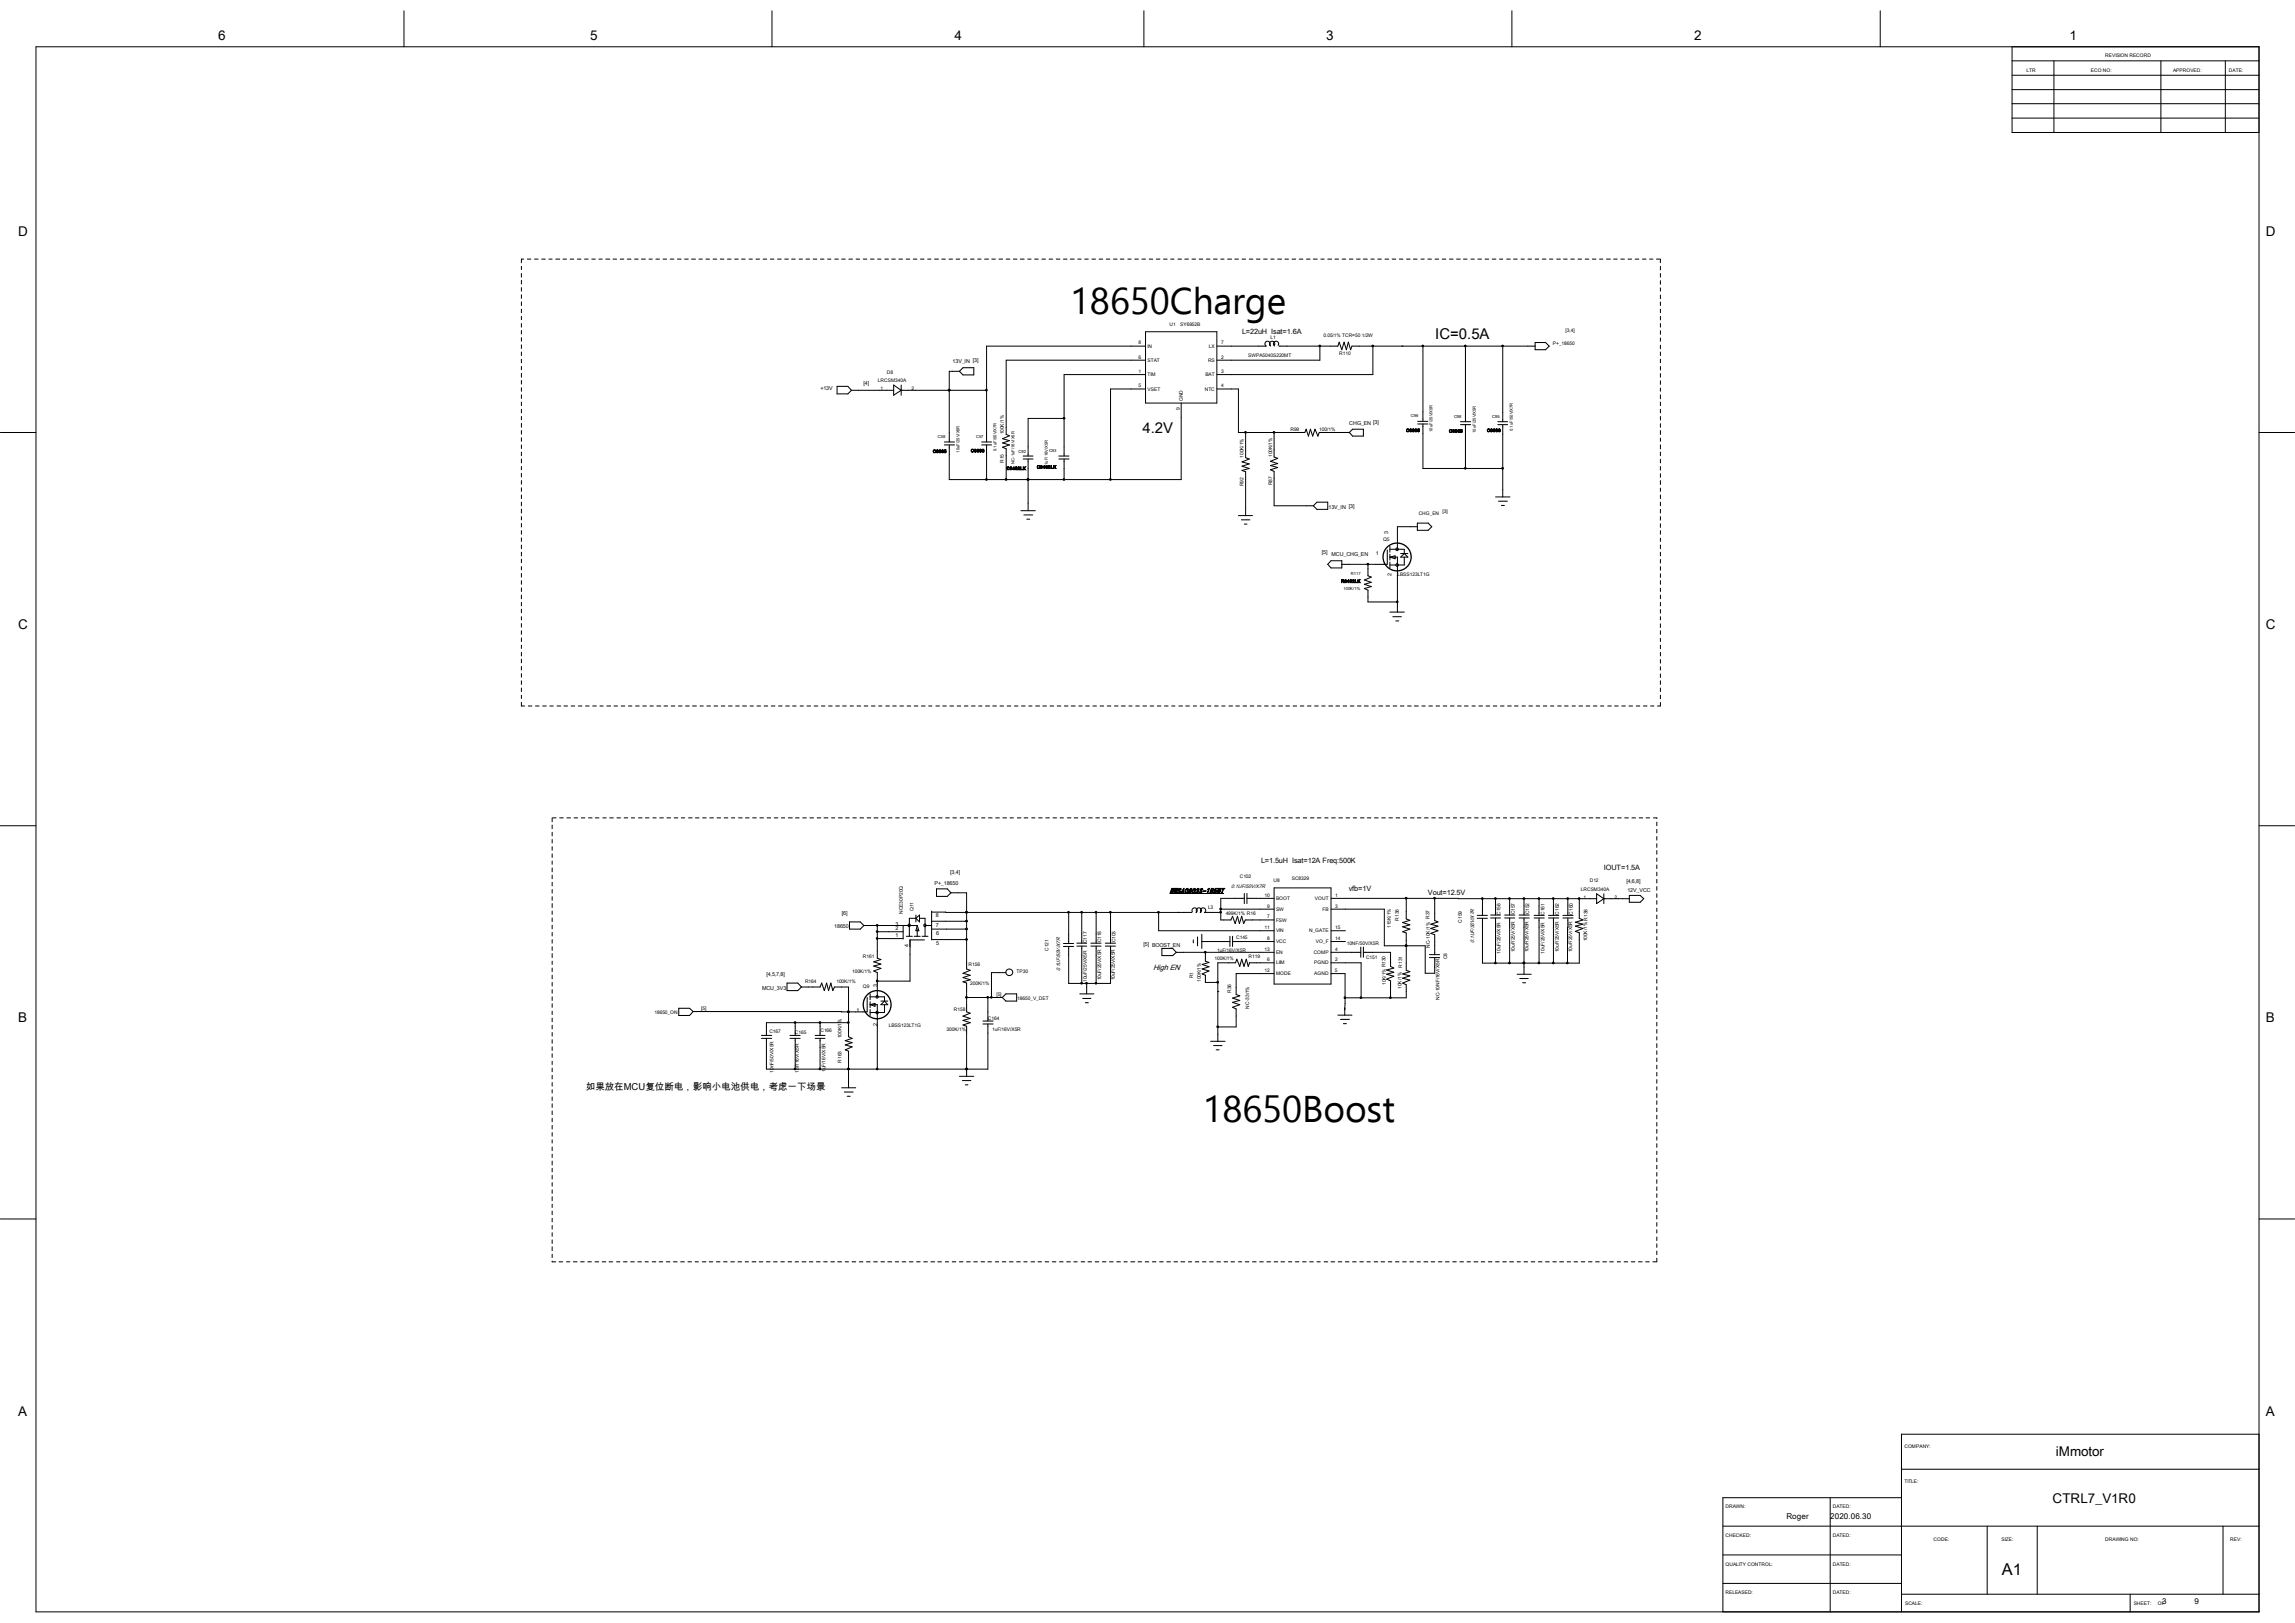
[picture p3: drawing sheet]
<svg xmlns="http://www.w3.org/2000/svg" width="297mm" height="210mm" viewBox="0 0 297 210" stroke-linecap="round" stroke-linejoin="round" font-family="sans-serif">
<defs><g id="words">
<g font-size="4.8">
<text x="138.5" y="40.6">18650Charge</text>
<text x="155.6" y="145.2">18650Boost</text>
</g>
<text font-size="2.1" x="259.1" y="203.8">A1</text>
<g font-size="1.9">
<text x="185.7" y="43.9">IC=0.5A</text>
<text x="147.9" y="56">4.2V</text>
</g>
<g font-size="1.7">
<text x="28.2" y="5.1">6</text>
<text x="76.4" y="5.1">5</text>
<text x="123.5" y="5.1">4</text>
<text x="171.6" y="5.1">3</text>
<text x="219.2" y="5.1">2</text>
<text x="267.8" y="5.1">1</text>
<text x="2.4" y="30.6">D</text>
<text x="293.2" y="30.6">D</text>
<text x="2.4" y="81.4">C</text>
<text x="293.2" y="81.4">C</text>
<text x="2.4" y="132.3">B</text>
<text x="293.2" y="132.3">B</text>
<text x="2.4" y="183.2">A</text>
<text x="293.2" y="183.2">A</text>
<text x="266.1" y="188.4">iMmotor</text>
<text x="265.6" y="194.4">CTRL7_V1R0</text>
</g>
<text font-size="1.2" x="75.8" y="141.1">如果放在MCU复位断电，影响小电池供电，考虑一下场景</text>
<g font-size="1">
<text x="149.2" y="125.5">High EN</text>
<text x="231.2" y="196.5">Roger</text>
<text x="236.9" y="196.5">2020.06.30</text>
<text x="279.8" y="207.6">3</text>
<text x="284" y="207.6">9</text>
</g>
<g font-size=".9">
<text x="160.7" y="43.2">L=22uH Isat=1.6A</text>
<text x="163.2" y="111.7">L=1.5uH Isat=12A Freq:500K</text>
<text x="207.6" y="112.6">IOUT=1.5A</text>
<text x="151.4" y="115.6">MWSA0603S-1R5MT</text>
<text x="174.5" y="115.4">vfb=1V</text>
<text x="184.8" y="115.8">Vout=12.5V</text>
</g>
<g font-size=".7">
<text x="123.3" y="47">13V_IN [3]</text>
<text x="106.2" y="50.5">+13V</text>
<text x="111.8" y="49.9">[4]</text>
<text x="174.6" y="55">CHG_EN [3]</text>
<text x="171.9" y="65.8">13V_IN [3]</text>
<text x="171.1" y="71.7">[5]</text>
<text x="172.3" y="71.9">MCU_CHG_EN</text>
<text x="178.1" y="71.8">1</text>
<text x="179.7" y="69.1" transform="rotate(-90 179.7 69.1)">3</text>
<text x="180.1" y="74.5" transform="rotate(-90 180.1 74.5)">2</text>
<text x="123" y="113.1">[3,4]</text>
<text x="109" y="118.4">[6]</text>
<text x="115.9" y="119.8">3</text>
<text x="120.9" y="114.6">P+_18650</text>
<text x="121.1" y="118.7">8</text>
<text x="121.1" y="119.9">7</text>
<text x="159.3" y="114.9">0.1UF/50V/X7R</text>
<text x="210.5" y="114.3">[4,6,8]</text>
<text x="210.6" y="115.5">12V_VCC</text>
<text x="107.9" y="120.1">18650</text>
<text x="115.9" y="121.2">1</text>
<text x="115.9" y="120.4">2</text>
<text x="117.6" y="122.6" transform="rotate(-90 117.6 122.6)">4</text>
<text x="121.2" y="120.9">6</text>
<text x="121.2" y="122.3">5</text>
<text x="137.2" y="125.7" transform="rotate(-90 137.2 125.7)">0.1UF/50V/X7R</text>
<text x="148" y="122.5">[5] BOOST_EN</text>
<text x="190.8" y="122" transform="rotate(-90 190.8 122)">0.1UF/50V/X7R</text>
<text x="98.6" y="128.1">MCU_3V3</text>
<text x="99.2" y="126.3">[4,5,7,8]</text>
<text x="110.8" y="130.9">1</text>
<text x="113.5" y="127.7" transform="rotate(-90 113.5 127.7)">3</text>
<text x="113.5" y="132.7" transform="rotate(-90 113.5 132.7)">2</text>
</g>
<g font-size=".6">
<text x="262.3" y="9.3">LTR</text>
<text x="270.6" y="9.3">ECO NO:</text>
<text x="272.5" y="7.4">REVISION RECORD</text>
<text x="281.2" y="9.3">APPROVED:</text>
<text x="288.5" y="9.3">DATE:</text>
<text x="147.3" y="46.4">6</text>
<text x="147.3" y="44.6">8</text>
<text x="148.5" y="46.8">STAT</text>
<text x="148.5" y="45">IN</text>
<text x="151.3" y="42.2">U1</text>
<text x="152.7" y="42.1">SY6952B</text>
<text x="156.3" y="46.8">RS</text>
<text x="156.5" y="45">LX</text>
<text x="158" y="46.4">2</text>
<text x="158" y="44.6">7</text>
<text x="161.5" y="46.1">SWPA5040S220MT</text>
<text x="164.4" y="43.9">L1</text>
<text x="171.3" y="43.6">0.05/1% TCR=50 1/2W</text>
<text x="173.3" y="46">R110</text>
<text x="201" y="44.7">P+_18650</text>
<text x="202.6" y="42.9">[3,4]</text>
<text x="113.6" y="49.5">LRCSM340A</text>
<text x="114" y="50.5">1</text>
<text x="114.8" y="48.3">D8</text>
<text x="118" y="50.5">2</text>
<text x="147.3" y="48.3">1</text>
<text x="147.3" y="50.1">5</text>
<text x="148.5" y="48.7">TIM</text>
<text x="148.5" y="50.5">VSET</text>
<text x="152.7" y="53.1" transform="rotate(-90 152.7 53.1)">9</text>
<text x="153.1" y="51.9" transform="rotate(-90 153.1 51.9)">GND</text>
<text x="155.9" y="50.5">NTC</text>
<text x="156" y="48.7">BAT</text>
<text x="158" y="48.3">3</text>
<text x="158" y="50.1">4</text>
<text x="129.9" y="59.9" transform="rotate(-90 129.9 59.9)">R15</text>
<text x="129.9" y="56.2" transform="rotate(-90 129.9 56.2)">100K/1%</text>
<text x="160.9" y="59.2" transform="rotate(-90 160.9 59.2)">100K/1%</text>
<text x="164.6" y="59.1" transform="rotate(-90 164.6 59.1)">100K/1%</text>
<text x="167" y="55.7">R99</text>
<text x="170.7" y="55.7">100/1%</text>
<text x="160.9" y="62.9" transform="rotate(-90 160.9 62.9)">R92</text>
<text x="164.6" y="62.8" transform="rotate(-90 164.6 62.8)">R87</text>
<text x="179" y="70">Q5</text>
<text x="183.6" y="66.6">CHG_EN</text>
<text x="186.7" y="66.4">[3]</text>
<text x="180.8" y="74.6">LBSS123LT1G</text>
<text x="160.4" y="113.6">C102</text>
<text x="167.2" y="113.9">SC8329</text>
<text x="116.8" y="118.3" transform="rotate(-90 116.8 118.3)">NCE30P20Q</text>
<text x="118.2" y="117.9" transform="rotate(-90 118.2 117.9)">Q11</text>
<text x="156.3" y="117.6">L3</text>
<text x="158.6" y="118.4">499K/1% R16</text>
<text x="163.7" y="116.1">10</text>
<text x="164" y="117.5">9</text>
<text x="164" y="118.8">7</text>
<text x="164.8" y="114.2">U8</text>
<text x="165.1" y="116.5">BOOT</text>
<text x="165.1" y="117.9">SW</text>
<text x="165.1" y="119.3">FSW</text>
<text x="170.2" y="116.5">VOUT</text>
<text x="171.2" y="117.9">FB</text>
<text x="172.8" y="117.5">3</text>
<text x="172.8" y="116.1">1</text>
<text x="181" y="119.1" transform="rotate(-90 181 119.1)">R136</text>
<text x="189.2" y="119.4" transform="rotate(-90 189.2 119.4)">C159</text>
<text x="194.2" y="118.4" transform="rotate(-90 194.2 118.4)">C156</text>
<text x="196.1" y="118.3" transform="rotate(-90 196.1 118.3)">C157</text>
<text x="197.9" y="118.3" transform="rotate(-90 197.9 118.3)">C152</text>
<text x="199.9" y="118.4" transform="rotate(-90 199.9 118.4)">C161</text>
<text x="201.7" y="118.4" transform="rotate(-90 201.7 118.4)">C162</text>
<text x="203.5" y="118.4" transform="rotate(-90 203.5 118.4)">C160</text>
<text x="204.6" y="115.3">LRCSM340A</text>
<text x="204.9" y="116.3">1</text>
<text x="205.7" y="114.2">D12</text>
<text x="209" y="116.3">2</text>
<text x="110.3" y="125.9">100K/1%</text>
<text x="111.7" y="124">R161</text>
<text x="125.3" y="125">R156</text>
<text x="131.6" y="125.9">TP30</text>
<text x="135.7" y="123.1" transform="rotate(-90 135.7 123.1)">C121</text>
<text x="140.6" y="122" transform="rotate(-90 140.6 122)">C117</text>
<text x="142.5" y="122" transform="rotate(-90 142.5 122)">C118</text>
<text x="144.4" y="122" transform="rotate(-90 144.4 122)">C103</text>
<text x="157.2" y="124.2">100K/1%</text>
<text x="157.5" y="123.1">1uF/16V/X5R</text>
<text x="160" y="121.5">C145</text>
<text x="161.6" y="124">R119</text>
<text x="163.7" y="120.2">11</text>
<text x="163.7" y="123">13</text>
<text x="163.7" y="125.8">12</text>
<text x="164" y="121.6">8</text>
<text x="164" y="124.4">6</text>
<text x="165.1" y="120.6">VIN</text>
<text x="165.1" y="122">VCC</text>
<text x="165.1" y="123.4">EN</text>
<text x="165.1" y="124.8">LIIM</text>
<text x="169.4" y="120.6">N_GATE</text>
<text x="170" y="123.4">COMP</text>
<text x="170.1" y="124.8">PGND</text>
<text x="170.3" y="122">VO_F</text>
<text x="172.8" y="125.8">5</text>
<text x="172.8" y="124.4">2</text>
<text x="172.8" y="123">4</text>
<text x="172.8" y="121.6">14</text>
<text x="172.8" y="120.2">15</text>
<text x="174.3" y="122.3">10NF/50V/X5R</text>
<text x="176.8" y="124.1">C151</text>
<text x="180" y="120.1" transform="rotate(-90 180 120.1)">115K/1%</text>
<text x="181.4" y="125.2" transform="rotate(-90 181.4 125.2)">R131</text>
<text x="185" y="122.6" transform="rotate(-90 185 122.6)">NC-10K/1% R37</text>
<text x="187.3" y="124.1" transform="rotate(-90 187.3 124.1)">C8</text>
<text x="194.2" y="123.4" transform="rotate(-90 194.2 123.4)">10uF/25V/X5R</text>
<text x="196.1" y="123.2" transform="rotate(-90 196.1 123.2)">10uF/25V/X5R</text>
<text x="197.8" y="123.2" transform="rotate(-90 197.8 123.2)">10uF/25V/X5R</text>
<text x="199.9" y="123.4" transform="rotate(-90 199.9 123.4)">10uF/25V/X5R</text>
<text x="201.7" y="123.2" transform="rotate(-90 201.7 123.2)">10uF/25V/X5R</text>
<text x="203.5" y="123.2" transform="rotate(-90 203.5 123.2)">10uF/25V/X5R</text>
<text x="205.4" y="121.8" transform="rotate(-90 205.4 121.8)">100K/1% R138</text>
<text x="84.7" y="131.3">18650_ON</text>
<text x="90.8" y="130.7">[5]</text>
<text x="104.2" y="127.3">R164</text>
<text x="108.2" y="127.3">100K/1%</text>
<text x="111.7" y="127.9">Q9</text>
<text x="123.4" y="130.8">R158</text>
<text x="125.6" y="127.5">200K/1%</text>
<text x="127.8" y="132">C164</text>
<text x="128.9" y="128.8">[5]</text>
<text x="131.7" y="129.5">18650_V_DET</text>
<text x="140.6" y="127" transform="rotate(-90 140.6 127)">10uF/25V/X5R</text>
<text x="142.5" y="126.9" transform="rotate(-90 142.5 126.9)">10uF/25V/X5R</text>
<text x="144.3" y="126.9" transform="rotate(-90 144.3 126.9)">10uF/25V/X5R</text>
<text x="154.4" y="126.6" transform="rotate(-90 154.4 126.6)">R1</text>
<text x="155.4" y="127.1" transform="rotate(-90 155.4 127.1)">100K/1%</text>
<text x="159.4" y="128.5" transform="rotate(-90 159.4 128.5)">R36</text>
<text x="161.7" y="130.5" transform="rotate(-90 161.7 130.5)">NC-33/1%</text>
<text x="165.1" y="126.2">MODE</text>
<text x="170.1" y="126.2">AGND</text>
<text x="179.3" y="127.5" transform="rotate(-90 179.3 127.5)">10K/1% R130</text>
<text x="181.4" y="128" transform="rotate(-90 181.4 128)">10K/1%</text>
<text x="186.3" y="129.4" transform="rotate(-90 186.3 129.4)">NC-10NF/16V/X5R</text>
<text x="99.6" y="133.7">C167</text>
<text x="102.9" y="133.8">C165</text>
<text x="106.2" y="133.6">C166</text>
<text x="108.9" y="137.5" transform="rotate(-90 108.9 137.5)">R163</text>
<text x="108.9" y="134.4" transform="rotate(-90 108.9 134.4)">100K/1%</text>
<text x="115" y="132.9">LBSS123LT1G</text>
<text x="122.5" y="133.3">300K/1%</text>
<text x="128.4" y="133.3">1uF/16V/X5R</text>
<text x="100.1" y="138.8" transform="rotate(-90 100.1 138.8)">10nF/50V/X5R</text>
<text x="103.4" y="138.8" transform="rotate(-90 103.4 138.8)">1uF/16V/X5R</text>
<text x="106.8" y="138.7" transform="rotate(-90 106.8 138.7)">1uF/16V/X5R</text>
<text x="246.5" y="187.3">COMPANY:</text>
<text x="246.5" y="191.9">TITLE:</text>
<text x="223.3" y="195.2">DRAWN:</text>
<text x="237.2" y="195.2">DATED:</text>
<text x="223.3" y="198.9">CHECKED:</text>
<text x="223.3" y="202.6">QUALITY CONTROL:</text>
<text x="237.2" y="198.9">DATED:</text>
<text x="237.2" y="202.6">DATED:</text>
<text x="250.2" y="199.3">CODE:</text>
<text x="259" y="199.3">SIZE:</text>
<text x="272.5" y="199.3">DRAWING NO:</text>
<text x="288.6" y="199.3">REV:</text>
<text x="223.3" y="206.3">RELEASED:</text>
<text x="237.2" y="206.3">DATED:</text>
<text x="246.5" y="207.7">SCALE:</text>
<text x="276.1" y="207.7">SHEET:</text>
<text x="279.3" y="207.7">OF</text>
</g>
<g font-size=".5">
<text x="182.6" y="53.9">C96</text>
<text x="120.7" y="58.6">C0805</text>
<text x="121.4" y="56.7">C58</text>
<text x="124.2" y="58.6" transform="rotate(-90 124.2 58.6)">10uF/25V/X5R</text>
<text x="125.6" y="58.5">C0603</text>
<text x="126.3" y="56.7">C57</text>
<text x="129" y="58.4" transform="rotate(-90 129 58.4)">0.1uF/50V/X7R</text>
<text x="131.3" y="60" transform="rotate(-90 131.3 60)">NC-1uF/16V/X5R</text>
<text x="131.8" y="58.7">C92</text>
<text x="135.8" y="58.5">C93</text>
<text x="182" y="55.9">C0805</text>
<text x="185.4" y="55.9" transform="rotate(-90 185.4 55.9)">10uF/25V/X5R</text>
<text x="187.5" y="56">C0805</text>
<text x="188.2" y="54.1">C98</text>
<text x="191" y="56" transform="rotate(-90 191 56)">10uF/25V/X5R</text>
<text x="192.4" y="55.9">C0603</text>
<text x="193.1" y="54.1">C95</text>
<text x="195.8" y="55.8" transform="rotate(-90 195.8 55.8)">0.1uF/50V/X7R</text>
<text x="130.3" y="60.8">C0402LK</text>
<text x="134.2" y="60.6">C0402LK</text>
<text x="135.6" y="60.2" transform="rotate(-90 135.6 60.2)">1uF/16V/X5R</text>
<text x="173.6" y="75.4">R0402LK</text>
<text x="173.9" y="76.3">100K/1%</text>
<text x="174.8" y="74.4">R117</text>
</g>
</g></defs>
<g fill="none" stroke="#000" stroke-width=".13">
<path d="M4.7 6.1h287.7v202.5h-287.7zM52.3 1.4v4.7M99.9 1.4v4.7M148 1.4v4.7M195.7 1.4v4.7M243.3 1.4v4.7M260.4 7.9h32M260.4 9.7h32M260.4 13.4h32M260.4 15.3h32M260.4 6.1v11h32M260.4 11.6h32"/>
<path d="M265.8 7.9v9.2M279.7 7.9v9.2M288 7.9v9.2M67.5 34.5v.4M67.5 35.4v.5M67.5 36.3v.4M67.5 37.2v.5M67.5 38.1v.5M67.5 39.1v.4M67.8 33.5h-.3v.5M68.2 33.5h.5M69.2 33.5h.4"/>
<path d="M70.1 33.5h.5M71 33.5h.5M71.9 33.5h.5M72.9 33.5h.4M73.8 33.5h.5M74.7 33.5h.5M75.6 33.5h.5M76.6 33.5h.4M77.5 33.5h.4M78.4 33.5h.5M79.3 33.5h.5M80.3 33.5h.4"/>
<path d="M81.2 33.5h.5M82.1 33.5h.5M83 33.5h.5M84 33.5h.4M84.9 33.5h.4M85.8 33.5h.5M86.7 33.5h.5M87.7 33.5h.4M88.6 33.5h.5M89.5 33.5h.5M90.5 33.5h.4M91.4 33.5h.4"/>
<path d="M92.3 33.5h.5M93.2 33.5h.5M94.1 33.5h.5M95.1 33.5h.4M96 33.5h.4M96.9 33.5h.5M97.8 33.5h.5M98.8 33.5h.4M99.7 33.5h.5M100.6 33.5h.5M101.6 33.5h.4M102.4 33.5h.5"/>
<path d="M103.4 33.5h.4M104.3 33.5h.5M105.2 33.5h.5M106.2 33.5h.4M107.1 33.5h.4M108 33.5h.5M108.9 33.5h.5M109.9 33.5h.4M110.8 33.5h.5M111.7 33.5h.5M112.6 33.5h.5M113.6 33.5h.4"/>
<path d="M114.5 33.5h.5M115.4 33.5h.5M116.3 33.5h.5M117.3 33.5h.4M118.2 33.5h.5M119.1 33.5h.5M120.1 33.5h.4M120.9 33.5h.6M121.9 33.5h.4M122.8 33.5h.5M123.7 33.5h.5M124.7 33.5h.4"/>
<path d="M125.6 33.5h.5M126.5 33.5h.5M127.4 33.5h.5M128.4 33.5h.4M129.3 33.5h.5M130.2 33.5h.5M131.1 33.5h.5M132 33.5h.5M133 33.5h.4M133.9 33.5h.5M134.8 33.5h.5M135.8 33.5h.4"/>
<path d="M136.7 33.5h.5M137.6 33.5h.5M138.5 33.5h.5M139.5 33.5h.4M140.4 33.5h.4M141.3 33.5h.5M142.2 33.5h.5M143.2 33.5h.4M144.1 33.5h.5M145 33.5h.5M146 33.5h.4M146.9 33.5h.4"/>
<path d="M147.8 33.5h.5M148.7 33.5h.5M149.6 33.5h.5M150.6 33.5h.4M151.5 33.5h.4M152.4 33.5h.5M153.3 33.5h.5M154.3 33.5h.4M155.2 33.5h.5M156.1 33.5h.5M157.1 33.5h.4M158 33.5h.4"/>
<path d="M158.9 33.5h.5M159.8 33.5h.5M160.7 33.5h.5M161.7 33.5h.4M162.6 33.5h.5M163.5 33.5h.5M164.5 33.5h.4M165.4 33.5h.5M166.3 33.5h.5M167.2 33.5h.5M168.1 33.5h.5M169.1 33.5h.4"/>
<path d="M170 33.5h.5M170.9 33.5h.5M171.8 33.5h.5M172.8 33.5h.4M173.7 33.5h.5M174.6 33.5h.5M175.6 33.5h.4M176.4 33.5h.6M177.4 33.5h.4M178.3 33.5h.5M179.2 33.5h.5M180.2 33.5h.4"/>
<path d="M181.1 33.5h.5M182 33.5h.5M182.9 33.5h.5M183.9 33.5h.4M184.8 33.5h.5M185.7 33.5h.5M186.6 33.5h.5M187.6 33.5h.4M188.5 33.5h.5M189.4 33.5h.5M190.4 33.5h.4M191.3 33.5h.4"/>
<path d="M192.2 33.5h.5M193.1 33.5h.5M194.1 33.5h.4M195 33.5h.5M195.9 33.5h.4M196.8 33.5h.5M197.7 33.5h.5M198.7 33.5h.4M199.6 33.5h.5M200.5 33.5h.5M201.5 33.5h.4M202.4 33.5h.4"/>
<path d="M203.3 33.5h.5M204.2 33.5h.5M205.1 33.5h.5M206.1 33.5h.4M207 33.5h.4M207.9 33.5h.5M208.8 33.5h.5M209.8 33.5h.4M210.7 33.5h.5M211.6 33.5h.5M212.6 33.5h.4M213.5 33.5h.4"/>
<path d="M214.4 33.5h.5M214.9 33.6v.4M214.9 34.5v.4M214.9 35.4v.5M214.9 36.3v.5M214.9 37.3v.4M214.9 38.2v.5M214.9 39.1v.4M0 56h4.7M67.5 40v.5M67.5 40.9v.5M67.5 41.9v.4"/>
<path d="M67.5 42.8v.4M67.5 43.7v.5M67.5 44.6v.5M67.5 45.6v.4M67.5 46.5v.4M67.5 47.4v.4M67.5 48.3v.5M67.5 49.2v.5M67.5 50.2v.4M67.5 51.1v.5M67.5 52v.5M67.5 53v.4"/>
<path d="M67.5 53.9v.4M67.5 54.8v.5M67.5 55.7v.5M67.5 56.6v.5M67.5 57.6v.4M67.5 58.5v.5M67.5 59.4v.5M108.3 50h1.4l.5 .5-.5 .5h-1.4zM110.2 50.5h5.5M115.7 49.8l.9 .7-.9 .6zM116.6 50.5h.1M116.6 49.8v1.3"/>
<path d="M116.6 50.5h11.1M122.2 57.6h1.3M122.2 57.2h1.3M122.9 50.5h.1M124.2 48h-1.3v9.2M124.6 47.6h1.4v.9h-1.4l-.4-.5zM127 57.6h1.3M127 57.2h1.3M127.7 57.6v4.5M132.4 59h1.3M132.4 59.4h1.3M133.1 59.4v6.7"/>
<path d="M137 59h1.3M137 59.4h1.3M137.7 54.1h.1M137.7 54.1h-4.6v4.9M137.7 59.4v2.7M148.3 42.9h9.2v9.3h-9.2zM148.3 48.5h-10.6v10.5M148.3 46.6h-18.1v9.6l.4 .2-.8 .4 .8 .2-.8 .3 .8 .3-.8 .3 .4 .2v4M148.3 50.3h-4.6v11.8M148.3 44.8h-20.6v12.4M152.9 52.2v9.9h-30v-4.5M157.5 50.3h2.8v5.7h8.6l.1-.5 .3 .9 .3-.9 .3 .9 .3-.9 .4 .9 .1-.4h3.9"/>
<path d="M157.5 44.8h6.4M161.2 56v3.2l.5 .2-1 .4 1 .2-1 .3 1 .3-1 .3 .5 .1v5.7M164.3 44.7a.34 .34 0 0 0-.1-.5 .34 .34 0 0 0-.4 .1 .34 .34 0 0 0 .1 .5M164.9 56v3.1l.5 .2-1 .4 1 .3-1 .2 1 .3-1 .3 .5 .2v4.4h5.1M164.9 44.7a.33 .33 0 0 0-.2-.6 .33 .33 0 0 0-.4 .4l.1 .3M165.4 44.7a.33 .33 0 0 0-.2-.6 .33 .33 0 0 0-.4 .4l.2 .3M165.5 44.8h7.6l.2-.5 .4 1 .2-1 .3 1 .3-1 .3 1 .2-.5h23.7M170.8 44.8v1.8h-13.3M175 55.5h1.4v.9h-1.4l-.4-.4zM177.7 44.8v3.7h-20.2M181.4 44.8h.1M183.5 54.9h1.3"/>
<path d="M183.5 54.5h1.3M184.1 44.8v9.7M184.1 54.9v5.7h10.4M189 54.9h1.3M189 54.6h1.3M189.7 44.8v9.8M189.7 54.9v5.7M193.8 54.9h1.3M193.8 54.6h1.3M194.5 44.8v9.8M194.5 54.9v9.4M198.7 44.3h1.3l.5 .5-.5 .5h-1.3z"/>
<path d="M214.9 40v.5M214.9 40.9v.5M214.9 41.9v.4M214.9 42.8v.5M214.9 43.7v.5M214.9 44.7v.4M214.9 45.6v.4M214.9 46.5v.4M214.9 47.4v.5M214.9 48.3v.5M214.9 49.3v.4M214.9 50.2v.4"/>
<path d="M214.9 51.1v.5M214.9 52v.5M214.9 53v.4M214.9 53.9v.5M214.9 54.8v.5M214.9 55.7v.5M214.9 56.7v.4M214.9 57.6v.5M214.9 58.5v.5M214.9 59.4v.5M292.4 56h4.6M67.5 60.4v.4"/>
<path d="M67.5 61.3v.4M67.5 62.2v.5M67.5 63.1v.5M67.5 64.1v.4M67.5 65v.4M67.5 65.9v.5M67.5 66.8v.5M67.5 67.7v.5M67.5 68.7v.4M67.5 69.6v.5M67.5 70.5v.5M67.5 71.5v.4"/>
<path d="M67.5 72.3v.5M67.5 73.3v.4M67.5 74.2v.5M67.5 75.1v.5M67.5 76.1v.4M67.5 77v.5M67.5 77.9v.5M67.5 78.8v.5M67.5 79.8v.4M130.2 62.1h.1M132.1 66.1h1.9M132.5 66.6h1.1"/>
<path d="M132.9 67.2h.4M133.1 62.1h.1M160.3 66.7h1.8M160.7 67.3h1.1M161 67.8h.4M170.4 65h1.4v.9h-1.4l-.4-.5zM172.3 72.6h1.4v.9h-1.4l-.5-.5zM177 73v1.5l.5 .2-.9 .4 .9 .3-.9 .2 .9 .3-.9 .3 .4 .2v1.5h3.8M179.5 71.2v1.8h-5.8M179.9 72.1h.9v7.1M179.9 70.7v.8M179.9 71.7v.8"/>
<path d="M179.9 72.7v.8M179.9 71.1h1.8v.5M179.9 72.1l.7-.2v.4zM179.9 79.2h1.8M180.3 79.8h1.1M181.3 72.1l.4-.5 .5 .5zM181.3 71.6h.9M181.7 72.1v1h-1.8M183.4 68.2h-2.6v2.9M183.4 67.7h1.4l.5 .5-.5 .4h-1.4zM193.5 64.3h1.9M193.9 64.9h1.2"/>
<path d="M194.3 65.4h.4M214.9 60.4v.4M214.9 61.3v.5M214.9 62.2v.5M214.9 63.2v.4M214.9 64.1v.4M214.9 65v.4M214.9 65.9v.5M214.9 66.8v.5M214.9 67.8v.4M214.9 68.7v.4M214.9 69.6v.5"/>
<path d="M214.9 70.5v.5M214.9 71.5v.4M214.9 72.4v.5M214.9 73.3v.5M214.9 74.3v.4M214.9 75.1v.5M214.9 76.1v.4M214.9 77v.5M214.9 77.9v.5M214.9 78.9v.4M214.9 79.8v.4M67.5 80.7v.5"/>
<path d="M67.5 81.6v.5M67.5 82.5v.5M67.5 83.5v.4M67.5 84.4v.5M67.5 85.3v.5M67.5 86.2v.5M67.5 87.2v.4M67.5 88.1v.5M67.5 89v.5M67.5 90v.4M67.5 90.9v.5h.4M68.4 91.4h.4"/>
<path d="M69.3 91.4h.5M70.2 91.4h.5M71.2 91.4h.4M72.1 91.4h.5M73 91.4h.4M73.9 91.4h.5M74.8 91.4h.5M75.8 91.4h.4M76.7 91.4h.5M77.6 91.4h.5M78.5 91.4h.5M79.5 91.4h.4"/>
<path d="M80.4 91.4h.5M81.3 91.4h.5M82.3 91.4h.4M83.2 91.4h.5M84.1 91.4h.4M85 91.4h.5M85.9 91.4h.5M86.9 91.4h.4M87.8 91.4h.5M88.7 91.4h.5M89.6 91.4h.5M90.6 91.4h.4"/>
<path d="M91.5 91.4h.4M92.4 91.4h.5M93.3 91.4h.5M94.3 91.4h.4M95.2 91.4h.5M96.1 91.4h.5M97.1 91.4h.4M98 91.4h.4M98.9 91.4h.5M99.8 91.4h.5M100.8 91.4h.4M101.7 91.4h.5"/>
<path d="M102.6 91.4h.4M103.5 91.4h.5M104.4 91.4h.5M105.4 91.4h.4M106.3 91.4h.5M107.2 91.4h.5M108.2 91.4h.4M109.1 91.4h.4M110 91.4h.4M110.9 91.4h.5M111.8 91.4h.5M112.8 91.4h.4"/>
<path d="M113.7 91.4h.4M114.6 91.4h.5M115.5 91.4h.5M116.5 91.4h.4M117.4 91.4h.5M118.3 91.4h.5M119.3 91.4h.4M120.2 91.4h.4M121.1 91.4h.5M122 91.4h.5M122.9 91.4h.5M123.9 91.4h.4"/>
<path d="M124.8 91.4h.5M125.7 91.4h.5M126.7 91.4h.4M127.6 91.4h.5M128.5 91.4h.4M129.4 91.4h.5M130.3 91.4h.5M131.3 91.4h.4M132.2 91.4h.5M133.1 91.4h.5M134 91.4h.5M135 91.4h.4"/>
<path d="M135.9 91.4h.5M136.8 91.4h.5M137.8 91.4h.4M138.6 91.4h.5M139.6 91.4h.4M140.5 91.4h.5M141.4 91.4h.5M142.4 91.4h.4M143.3 91.4h.5M144.2 91.4h.5M145.1 91.4h.5M146.1 91.4h.4"/>
<path d="M147 91.4h.4M147.9 91.4h.5M148.8 91.4h.5M149.8 91.4h.4M150.7 91.4h.5M151.6 91.4h.5M152.6 91.4h.4M153.5 91.4h.4M154.4 91.4h.5M155.3 91.4h.5M156.3 91.4h.4M157.2 91.4h.4"/>
<path d="M158.1 91.4h.4M159 91.4h.5M159.9 91.4h.5M160.9 91.4h.4M161.8 91.4h.5M162.7 91.4h.5M163.7 91.4h.4M164.6 91.4h.4M165.5 91.4h.5M166.4 91.4h.5M167.3 91.4h.5M168.3 91.4h.4"/>
<path d="M169.2 91.4h.5M170.1 91.4h.5M171.1 91.4h.4M172 91.4h.5M172.9 91.4h.5M173.8 91.4h.5M174.8 91.4h.4M175.7 91.4h.4M176.6 91.4h.5M177.5 91.4h.5M178.4 91.4h.5M179.4 91.4h.4"/>
<path d="M180.3 91.4h.5M180.6 80.3h.4M181.2 91.4h.5M182.2 91.4h.4M183 91.4h.6M184 91.4h.4M184.9 91.4h.5M185.8 91.4h.5M186.8 91.4h.4M187.7 91.4h.5M188.6 91.4h.5M189.5 91.4h.5"/>
<path d="M190.5 91.4h.4M191.4 91.4h.5M192.3 91.4h.5M193.3 91.4h.4M194.2 91.4h.4M195.1 91.4h.5M196 91.4h.5M197 91.4h.4M197.9 91.4h.4M198.8 91.4h.5M199.7 91.4h.5M200.7 91.4h.4"/>
<path d="M201.6 91.4h.5M202.5 91.4h.4M203.5 91.4h.4M204.3 91.4h.5M205.3 91.4h.4M206.2 91.4h.5M207.1 91.4h.5M208.1 91.4h.4M209 91.4h.4M209.9 91.4h.5M210.8 91.4h.5M211.8 91.4h.4"/>
<path d="M212.7 91.4h.4M213.6 91.4h.4M214.9 90.9v.5h-.4M214.9 80.7v.5M214.9 81.6v.5M214.9 82.6v.4M214.9 83.5v.4M214.9 84.4v.5M214.9 85.3v.5M214.9 86.3v.4M214.9 87.2v.5M214.9 88.1v.5"/>
<path d="M214.9 89v.5M214.9 90v.4M0 106.8h4.7M71.5 105.8v.5M71.5 106.8v.4M71.5 107.7v.5M71.5 108.6v.5M71.5 109.6v.4M71.5 110.5v.5M71.5 111.4v.4M71.5 112.3v.5M71.5 113.2v.5"/>
<path d="M71.5 114.2v.4M71.5 115.1v.5M71.5 116v.5M71.5 116.9v.5M71.5 117.9v.4M71.5 118.8v.5M71.5 119.7v.5M71.5 105.8h.5M72.4 105.8h.5M73.4 105.8h.4M74.3 105.8h.5M75.2 105.8h.5"/>
<path d="M76.2 105.8h.4M77 105.8h.5M78 105.8h.4M78.9 105.8h.5M79.8 105.8h.5M80.8 105.8h.4M81.7 105.8h.4M82.6 105.8h.5M83.5 105.8h.5M84.5 105.8h.4M85.4 105.8h.5M86.3 105.8h.5"/>
<path d="M87.2 105.8h.5M88.2 105.8h.4M89.1 105.8h.5M90 105.8h.5M90.9 105.8h.5M91.9 105.8h.4M92.8 105.8h.5M93.7 105.8h.5M94.7 105.8h.4M95.6 105.8h.5M96.5 105.8h.4M97.4 105.8h.5"/>
<path d="M98.3 105.8h.5M99.3 105.8h.4M100.2 105.8h.5M101.1 105.8h.5M102 105.8h.5M103 105.8h.4M103.9 105.8h.5M104.8 105.8h.5M105.7 105.8h.5M106.6 105.8h.5M107.6 105.8h.4M108.5 105.8h.5"/>
<path d="M109.4 105.8h.5M109.9 119.3h1.4l.5 .5-.5 .4h-1.4zM110.4 105.8h.4M111.3 105.8h.5M111.8 119.8h5M112.2 105.8h.5M113.1 105.8h.5M113.5 119.8v4.2l.5 .2-.9 .3 .9 .3-.9 .2 .9 .3-.9 .3 .4 .3v3.1M114.1 105.8h.4M115 105.8h.4M115.9 105.8h.5M116.8 105.8h.5"/>
<path d="M117.8 105.8h.4M118.5 118.8h-.8v2.4M118.5 118.4v.9M118.5 118.8l.5-.4v.9zM118.7 105.8h.5M118.7 119.8l.2 .6h-.4zM118.7 119.8h-1.8v1.7M119 118.8h.7v2.4M119.6 105.8h.5M119.7 119.8h.9M120.6 105.8h.4M120.6 117.9v3.7"/>
<path d="M120.6 118l33.6 .1M120.6 119.2h4.5M121.2 115h1.4l.5 .5-.5 .5h-1.4zM121.5 105.8h.4M122.4 105.8h.5M123.1 115.5h2v9.9l.5 .2-1 .3 1 .3-1 .3 1 .3-1 .2 .5 .2v3.7l.5 .2-1 .4 1 .3-1 .2 1 .3-1 .3 .5 .2v6.5M123.3 105.8h.5M124.2 105.8h.5M125.1 119.2h.1M125.1 118.1h.1M125.2 105.8h.4M126.1 105.8h.4"/>
<path d="M127 105.8h.5M127.9 105.8h.5M128.9 105.8h.4M129.8 105.8h.5M130.7 105.8h.4M131.7 105.8h.4M132.5 105.8h.5M133.5 105.8h.4M134.4 105.8h.5M135.3 105.8h.5M136.3 105.8h.4M137.2 105.8h.4"/>
<path d="M138.1 105.8h.5M138.3 118.1v4M139 105.8h.5M140 105.8h.4M140 118.1v3.9M140.9 105.8h.5M141.8 105.8h.5M141.9 118.1v3.9M142.7 105.8h.5M143.7 105.8h.4M143.7 118.1v3.9M144.6 105.8h.5"/>
<path d="M145.5 105.8h.5M146.4 105.8h.5M147.4 105.8h.4M148.3 105.8h.5M149.2 105.8h.5M149.9 118.1v2.3h15M150.2 105.8h.4M151 105.8h.6M151.4 115.7h7M152 105.8h.4M152.5 118.1h.1M152.9 105.8h.5"/>
<path d="M153.8 105.8h.5M154.3 118a.34 .34 0 0 1 .1-.5 .34 .34 0 0 1 .5 .1 .34 .34 0 0 1-.1 .5M154.8 105.8h.4M154.9 118a.34 .34 0 0 1 .1-.5 .34 .34 0 0 1 .4 .1 .34 .34 0 0 1-.1 .5M155.4 118a.34 .34 0 0 1 .1-.5 .34 .34 0 0 1 .5 .1 .34 .34 0 0 1-.1 .5M155.7 105.8h.5M155.9 118.1h2.1M156.6 105.8h.5M157.5 105.8h.5M158 117.6h6.9M158.5 105.8h.4M159.4 105.8h.5"/>
<path d="M160.3 105.8h.5M161 116.2h-3v2.8h1.3l.2-.4 .4 .9 .2-.9 .3 .9 .3-.9 .3 .9 .2-.5h3.7M161 115.6v1.3M161.2 105.8h.5M161.4 116.2h3.5M161.4 115.6v1.3M162.2 105.8h.4M163.1 105.8h.5M164 105.8h.5M164.9 114.9h7.4v12.4h-7.4zM165 105.8h.4M165.9 105.8h.4"/>
<path d="M166.8 105.8h.5M167.7 105.8h.5M168.7 105.8h.4M169.6 105.8h.5M170.5 105.8h.4M171.4 105.8h.5M172.3 116.2l34.3 .1M172.3 117.6h6.9v4.8h5.2v3.5h1.3v-2M172.3 105.8h.5M173.3 105.8h.4M174.2 105.8h.5M175.1 105.8h.5"/>
<path d="M176.1 105.8h.4M177 105.8h.4M177.9 105.8h.5M178.8 105.8h.5M179.7 105.8h.5M180.7 105.8h.4M181.6 105.8h.4M182 116.2h.1M182 116.2v2.7l.5 .2-1 .3 1 .3-1 .2 1 .3-1 .4 .5 .1v4.9l.5 .1-1 .3 1 .3-1 .3 1 .2-1 .4 .5 .2v1.7h-7.9M182.5 105.8h.5M183.4 105.8h.5M184.4 105.8h.4"/>
<path d="M185.3 105.8h.5M185.7 116.2v2.9l.4 .2-.9 .3 .9 .2-.9 .3 .9 .3-.9 .4 .5 .1v2.6M186.2 105.8h.5M187.2 105.8h.4M188.1 105.8h.4M189 105.8h.5M189.9 105.8h.5M190.8 105.8h.5M191.2 118.8h1.3M191.2 118.4h1.3M191.8 105.8h.4M191.9 116.3v2.1"/>
<path d="M192.7 105.8h.5M192.9 118.8h1.3M192.9 118.4h1.3M193.5 116.3v2.1M193.5 118.8v5.8M193.6 105.8h.5M194.6 105.8h.4M194.7 118.8h1.3M194.7 118.4h1.3M195.4 116.3v2.1M195.4 118.8v5.8M195.5 105.8h.5"/>
<path d="M196.4 105.8h.4M196.6 118.8h1.3M196.6 118.4h1.3M197.2 116.3v2.1M197.2 118.8v7.3M197.3 105.8h.5M198.2 105.8h.5M198.5 118.8h1.4M198.5 118.4h1.4M199.2 105.8h.4M199.2 116.3v2.1M199.2 118.8v5.8"/>
<path d="M200.1 105.8h.5M200.4 118.8h1.3M200.4 118.4h1.3M201 105.8h.5M201 116.3v2.1M201 118.8v5.8M201.9 105.8h.5M202.3 118.8h1.3M202.3 118.4h1.3M202.9 105.8h.4M202.9 116.3v2.1M202.9 118.8v5.8"/>
<path d="M203.8 105.8h.5M204.4 116.3v2.5l.5 .2-1 .3 1 .3-1 .2 1 .3-1 .4 .5 .2v3.9h-12.5v-5.8M204.7 105.8h.5M205.7 105.8h.4M206.5 105.8h.6M206.6 115.7l1 .6-1 .6zM207.5 105.8h.4M207.6 116.3h.1M207.6 115.7v1.2M207.6 116.3h3.3M208.4 105.8h.5M209.3 105.8h.5"/>
<path d="M210.3 105.8h.4M210.9 115.9h1.4l.4 .4-.4 .5h-1.4zM211.2 105.8h.5M212.1 105.8h.5M213 105.8h.5M214 105.8h.4v.1M214.4 106.4v.4M214.4 107.3v.5M214.4 108.2v.5M214.4 109.2v.4M214.4 110.1v.4M214.4 111v.5"/>
<path d="M214.4 111.9v.5M214.4 112.9v.4M214.4 113.8v.5M214.4 114.7v.5M214.4 115.7v.4M214.4 116.5v.5M214.4 117.5v.4M214.4 118.4v.5M214.4 119.3v.5M292.4 106.8h4.6M71.5 120.6v.5M71.5 121.6v.4"/>
<path d="M71.5 122.5v.5M71.5 123.4v.5M71.5 124.4v.4M71.5 125.3v.4M71.5 126.2v.5M71.5 127.1v.5M71.5 128.1v.4M71.5 129v.5M71.5 129.9v.4M71.5 130.9v.4M71.5 131.7v.5M71.5 132.7v.4"/>
<path d="M71.5 133.6v.5M71.5 134.5v.5M71.5 135.5v.4M71.5 136.4v.4M71.5 137.3v.5M71.5 138.2v.5M71.5 139.1v.5M87.8 130.5h1.4l.5 .4-.5 .5h-1.4zM98.6 134h1.3M98.6 134.4h1.3M101.9 127.2h1.4l.4 .5-.4 .5h-1.4zM102.2 134h1.3"/>
<path d="M102.2 134.4h1.3M102.9 132.3v1.7M102.9 134.4v3.9M103.7 127.7h2.4l.2-.5 .4 1 .3-1 .2 1 .3-1 .3 1 .2-.5h1.8v6.5l.5 .2-.9 .3 .9 .2-.9 .3 .9 .3-.9 .3 .4 .2v4.8M105.5 134h1.3M105.5 134.4h1.3M106.1 132.3v1.7M106.1 134.4v3.9M109.8 130.9h.1M109.8 138.3h.1M109.8 132.3h-10.6v1.7M112.2 129.1v1.8h-22.5"/>
<path d="M112.6 130h.9v8.3M112.6 128.6v.8M112.6 129.6v.8M112.6 130.6v.8M112.6 129h1.9v.5M112.6 130l.6-.2v.4zM113.5 121.5h3.4M113.5 120.6h3.4M114 130l.5-.5 .4 .5zM114 129.5h.9M114.5 130v1h-1.9M117.3 121.2h.8"/>
<path d="M118.3 121.2h.8M118.7 120.2v1M119.3 121.2h.8M119.6 121.6h-1.8v5.4h-4.3M120.6 120.2h4.5M120.6 121.6h4.5M124.2 139.3h1.8M124.5 139.8h1.1M125.1 138.3h.1M125.1 121.6h.1M125.1 120.2h.1M125.1 129.1h4.6"/>
<path d="M127.2 132.1h1.3M127.2 132.5h1.3M127.8 129.1v3M127.8 132.5v5.8h-28.6v-3.9M130.2 128.6h1.4v.9h-1.4l-.5-.4zM130.2 125.9h-1.9v3.2M137.6 122.5h1.3M137.6 122.1h1.3M139.4 122.4h1.2M139.4 122h1.2M139.7 128.6h1.9M140 122.4v4.9"/>
<path d="M140.1 129.2h1.1M140.5 129.8h.3M140.6 127.3v1.3M141.2 122.4h1.3M141.2 122h1.3M141.9 122.4v4.9M143 122.4h1.4M143 122h1.4M143.7 122.4v4.9h-5.4v-4.8M150.4 122.7h1.4l.4 .5-.4 .5h-1.4zM152.2 123.2h12.7M154.4 121.6v.4"/>
<path d="M155 121.2v1.2M155.5 121.8h3.7M155.5 120.9v1.8M156 123.2v1.2l.5 .1-.9 .3 .9 .3-.9 .3 .9 .2-.9 .4 .4 .2v.9h1.6M156.7 134.7h1.8M157.1 135.3h1.1M157.4 135.8h.4M157.6 128.3h.1M159.2 121.2v1.3M159.5 121.8h5.4M159.5 121.2v1.3M164.9 124.6h-3.2l-.2 .5-.2-1-.3 1-.3-1-.3 1-.3-1-.2 .5h-2.3v10.1"/>
<path d="M164.9 126h-4.9v2.7l.4 .2-.9 .3 .9 .3-.9 .2 .9 .3-.9 .3 .5 .3v2.3h-2.4M172.3 120.4h1.8M172.3 121.8h1.8M172.3 123.2h3.8M172.3 124.6h3.8v4.5M172.3 126h1.8l-.1 4.6M173.1 131.4h1.9M173.5 131.9h1.1M173.9 132.5h.3M174 130.4v1M176.1 122.6v1.3M176.1 129.1h.1"/>
<path d="M176.4 123.2h3.6v1.9l.4 .2-.9 .2 .9 .3-.9 .3 .9 .2-.9 .4 .5 .2v2.2M176.4 122.6v1.3M182 122.4h.1M185 123.9h1.3M185 123.5h1.3M196.3 126.1h1.9M196.7 126.6h1.1M197.1 127.2h.3M197.2 124.6h.1M214.4 120.3v.4M214.4 121.2v.4M214.4 122.1v.5"/>
<path d="M214.4 123v.5M214.4 124v.4M214.4 124.9v.4M214.4 125.8v.5M214.4 126.7v.5M214.4 127.7v.4M214.4 128.6v.5M214.4 129.5v.5M214.4 130.4v.5M214.4 131.4v.4M214.4 132.3v.5M214.4 133.2v.5"/>
<path d="M214.4 134.2v.4M214.4 135v.6M214.4 136v.4M214.4 136.9v.5M214.4 137.8v.5M214.4 138.8v.4M214.4 139.7v.5M0 157.7h4.7M71.5 140.1v.4M71.5 141v.4M71.5 141.9v.5M71.5 142.8v.5"/>
<path d="M71.5 143.8v.4M71.5 144.7v.5M71.5 145.6v.5M71.5 146.6v.4M71.5 147.5v.4M71.5 148.4v.5M71.5 149.4v.4M71.5 150.2v.5M71.5 151.2v.4M71.5 152.1v.5M71.5 153v.5M71.5 154v.4"/>
<path d="M71.5 154.9v.5M71.5 155.8v.5M71.5 156.7v.5M71.5 157.6v.5M71.5 158.6v.4M71.5 159.5v.5M108.9 140.8h1.8M109.3 141.3h1.1M109.6 141.9h.4M124.9 140.4h.4M214.4 140.6v.5M214.4 141.5v.5"/>
<path d="M214.4 142.5v.4M214.4 143.4v.4M214.4 144.3v.5M214.4 145.2v.5M214.4 146.1v.5M214.4 147.1v.4M214.4 148v.5M214.4 149v.4M214.4 149.9v.4M214.4 150.8v.5M214.4 151.7v.5M214.4 152.7v.4"/>
<path d="M214.4 153.6v.5M214.4 154.5v.4M214.4 155.4v.5M214.4 156.3v.5M214.4 157.3v.4M214.4 158.2v.5M214.4 159.1v.5M292.4 157.7h4.6M71.5 160.4v.5M71.5 161.3v.5M71.5 162.3v.4M71.5 163.2v.1h.4"/>
<path d="M72.3 163.3h.5M73.3 163.3h.4M74.2 163.3h.5M75.1 163.3h.5M76.1 163.3h.4M77 163.3h.5M77.9 163.3h.5M78.8 163.3h.5M79.8 163.3h.4M80.7 163.3h.5M81.6 163.3h.5M82.5 163.3h.5"/>
<path d="M83.5 163.3h.4M84.4 163.3h.5M85.3 163.3h.5M86.2 163.3h.5M87.2 163.3h.4M88.1 163.3h.5M89 163.3h.5M90 163.3h.4M90.9 163.3h.5M91.8 163.3h.4M92.7 163.3h.5M93.6 163.3h.5"/>
<path d="M94.6 163.3h.4M95.5 163.3h.5M96.4 163.3h.5M97.3 163.3h.5M98.3 163.3h.4M99.2 163.3h.5M100.1 163.3h.5M101 163.3h.5M102 163.3h.4M102.9 163.3h.4M103.8 163.3h.5M104.7 163.3h.5"/>
<path d="M105.7 163.3h.4M106.6 163.3h.5M107.5 163.3h.5M108.4 163.3h.5M109.4 163.3h.4M110.3 163.3h.4M111.2 163.3h.5M112.1 163.3h.5M113.1 163.3h.4M114 163.3h.5M114.9 163.3h.5M115.9 163.3h.4"/>
<path d="M116.8 163.3h.4M117.7 163.3h.5M118.6 163.3h.5M119.5 163.3h.5M120.5 163.3h.4M121.4 163.3h.4M122.3 163.3h.5M123.2 163.3h.5M124.2 163.3h.4M125.1 163.3h.5M126 163.3h.5M127 163.3h.4"/>
<path d="M127.8 163.3h.5M128.8 163.3h.4M129.7 163.3h.5M130.6 163.3h.5M131.6 163.3h.4M132.5 163.3h.4M133.4 163.3h.5M134.3 163.3h.5M135.3 163.3h.4M136.2 163.3h.5M137.1 163.3h.5M138 163.3h.5"/>
<path d="M139 163.3h.4M139.9 163.3h.5M140.8 163.3h.5M141.7 163.3h.5M142.7 163.3h.4M143.6 163.3h.5M144.5 163.3h.5M145.5 163.3h.4M146.3 163.3h.6M147.3 163.3h.4M148.2 163.3h.5M149.1 163.3h.5"/>
<path d="M150.1 163.3h.4M151 163.3h.5M151.9 163.3h.5M152.8 163.3h.5M153.8 163.3h.4M154.7 163.3h.5M155.6 163.3h.5M156.5 163.3h.5M157.5 163.3h.4M158.4 163.3h.5M159.3 163.3h.5M160.3 163.3h.4"/>
<path d="M161.2 163.3h.4M162.1 163.3h.5M163 163.3h.5M164 163.3h.4M164.9 163.3h.5M165.8 163.3h.4M166.8 163.3h.4M167.6 163.3h.5M168.6 163.3h.4M169.5 163.3h.5M170.4 163.3h.5M171.4 163.3h.4"/>
<path d="M172.3 163.3h.4M173.2 163.3h.5M174.1 163.3h.5M175 163.3h.5M176 163.3h.4M176.9 163.3h.4M177.8 163.3h.5M178.7 163.3h.5M179.7 163.3h.4M180.6 163.3h.5M181.5 163.3h.5M182.5 163.3h.4"/>
<path d="M183.4 163.3h.4M184.3 163.3h.5M185.2 163.3h.5M186.1 163.3h.5M187.1 163.3h.4M188 163.3h.5M188.9 163.3h.5M189.9 163.3h.4M190.8 163.3h.5M191.7 163.3h.5M192.6 163.3h.5M193.5 163.3h.5"/>
<path d="M194.5 163.3h.4M195.4 163.3h.5M196.3 163.3h.5M197.2 163.3h.5M198.2 163.3h.4M199.1 163.3h.5M200 163.3h.5M201 163.3h.4M201.8 163.3h.6M202.8 163.3h.4M203.7 163.3h.5M204.6 163.3h.5"/>
<path d="M205.6 163.3h.4M206.5 163.3h.5M207.4 163.3h.5M208.3 163.3h.5M209.3 163.3h.4M210.2 163.3h.5M211.1 163.3h.5M212 163.3h.5M213 163.3h.4M213.9 163.3h.5M214.4 160.1v.4M214.4 161v.4"/>
<path d="M214.4 161.9v.4M214.4 162.8v.5M223 197.5h69.4M236.9 193.8v14.8M246.1 190.1h46.3M246.1 193.8h-23.1v14.8M257.2 197.5v8.8M263.7 197.5v8.8M287.7 197.5v8.8M292.4 185.6h-46.3v23M223 201.2h23.1M223 204.9h23.1"/>
<path d="M246.1 206.3h46.3M275.7 206.3v2.3"/>
<circle cx="180.8" cy="73.1" r=".17"/>
<circle cx="180.8" cy="71.1" r=".17"/>
<circle cx="117.7" cy="119.7" r=".16"/>
<circle cx="119.7" cy="119.7" r=".16"/>
<circle cx="113.5" cy="131" r=".16"/>
<circle cx="113.5" cy="129" r=".16"/>
<circle cx="130.6" cy="125.8" r=".43"/>
</g>
<g fill="none" stroke="#000" stroke-width=".17">
<circle cx="180.8" cy="72.1" r="1.81"/>
<circle cx="113.5" cy="130" r="1.81"/>
</g>
<g fill="#000" stroke="#000" stroke-width=".13">
<circle cx="122.8" cy="50.5" r=".11"/>
<circle cx="127.7" cy="50.5" r=".11"/>
<circle cx="137.7" cy="54.1" r=".11"/>
<circle cx="161.2" cy="55.9" r=".11"/>
<circle cx="164.9" cy="55.9" r=".11"/>
<circle cx="170.8" cy="44.8" r=".11"/>
<circle cx="177.7" cy="44.8" r=".11"/>
<circle cx="184.1" cy="44.8" r=".11"/>
<circle cx="189.6" cy="44.8" r=".11"/>
<circle cx="194.5" cy="44.8" r=".11"/>
<circle cx="127.7" cy="62" r=".11"/>
<circle cx="130.2" cy="62" r=".11"/>
<circle cx="133" cy="62" r=".11"/>
<circle cx="137.7" cy="62" r=".11"/>
<circle cx="143.7" cy="62" r=".11"/>
<circle cx="177" cy="73" r=".11"/>
<circle cx="180.8" cy="77.9" r=".11"/>
<circle cx="189.6" cy="60.6" r=".11"/>
<circle cx="194.5" cy="60.6" r=".11"/>
<circle cx="113.5" cy="119.7" r=".11"/>
<circle cx="125.1" cy="118" r=".11"/>
<circle cx="125.1" cy="119.2" r=".11"/>
<circle cx="138.3" cy="118" r=".11"/>
<circle cx="140" cy="118" r=".11"/>
<circle cx="141.8" cy="118" r=".11"/>
<circle cx="143.7" cy="118" r=".11"/>
<circle cx="149.9" cy="118" r=".11"/>
<circle cx="158" cy="117.6" r=".11"/>
<circle cx="158" cy="118" r=".11"/>
<circle cx="182" cy="116.2" r=".11"/>
<circle cx="185.7" cy="116.2" r=".11"/>
<circle cx="191.8" cy="116.3" r=".11"/>
<circle cx="193.5" cy="116.3" r=".11"/>
<circle cx="195.3" cy="116.3" r=".11"/>
<circle cx="197.2" cy="116.3" r=".11"/>
<circle cx="199.2" cy="116.3" r=".11"/>
<circle cx="201" cy="116.3" r=".11"/>
<circle cx="202.9" cy="116.3" r=".11"/>
<circle cx="204.4" cy="116.3" r=".11"/>
<circle cx="102.9" cy="132.3" r=".11"/>
<circle cx="102.9" cy="138.3" r=".11"/>
<circle cx="106.1" cy="138.3" r=".11"/>
<circle cx="106.1" cy="132.3" r=".11"/>
<circle cx="109.8" cy="138.3" r=".11"/>
<circle cx="109.8" cy="132.3" r=".11"/>
<circle cx="109.8" cy="130.9" r=".11"/>
<circle cx="113.5" cy="126.9" r=".11"/>
<circle cx="113.5" cy="120.5" r=".11"/>
<circle cx="113.5" cy="138.3" r=".11"/>
<circle cx="113.5" cy="121.4" r=".11"/>
<circle cx="125.1" cy="120.2" r=".11"/>
<circle cx="125.1" cy="138.3" r=".11"/>
<circle cx="125.1" cy="121.6" r=".11"/>
<circle cx="125.1" cy="129.1" r=".11"/>
<circle cx="127.8" cy="129.1" r=".11"/>
<circle cx="128.3" cy="129.1" r=".11"/>
<circle cx="140" cy="127.2" r=".11"/>
<circle cx="140.6" cy="127.2" r=".11"/>
<circle cx="141.8" cy="127.2" r=".11"/>
<circle cx="156" cy="123.2" r=".11"/>
<circle cx="157.6" cy="132.9" r=".11"/>
<circle cx="157.6" cy="127.1" r=".11"/>
<circle cx="174.1" cy="129.1" r=".11"/>
<circle cx="176.1" cy="129.1" r=".11"/>
<circle cx="179.9" cy="129.1" r=".11"/>
<circle cx="182" cy="122.4" r=".11"/>
<circle cx="193.5" cy="124.6" r=".11"/>
<circle cx="195.3" cy="124.6" r=".11"/>
<circle cx="197.2" cy="124.6" r=".11"/>
<circle cx="199.2" cy="124.6" r=".11"/>
<circle cx="201" cy="124.6" r=".11"/>
<circle cx="202.8" cy="124.6" r=".11"/>
</g>
<use href="#words"/>
</svg>
